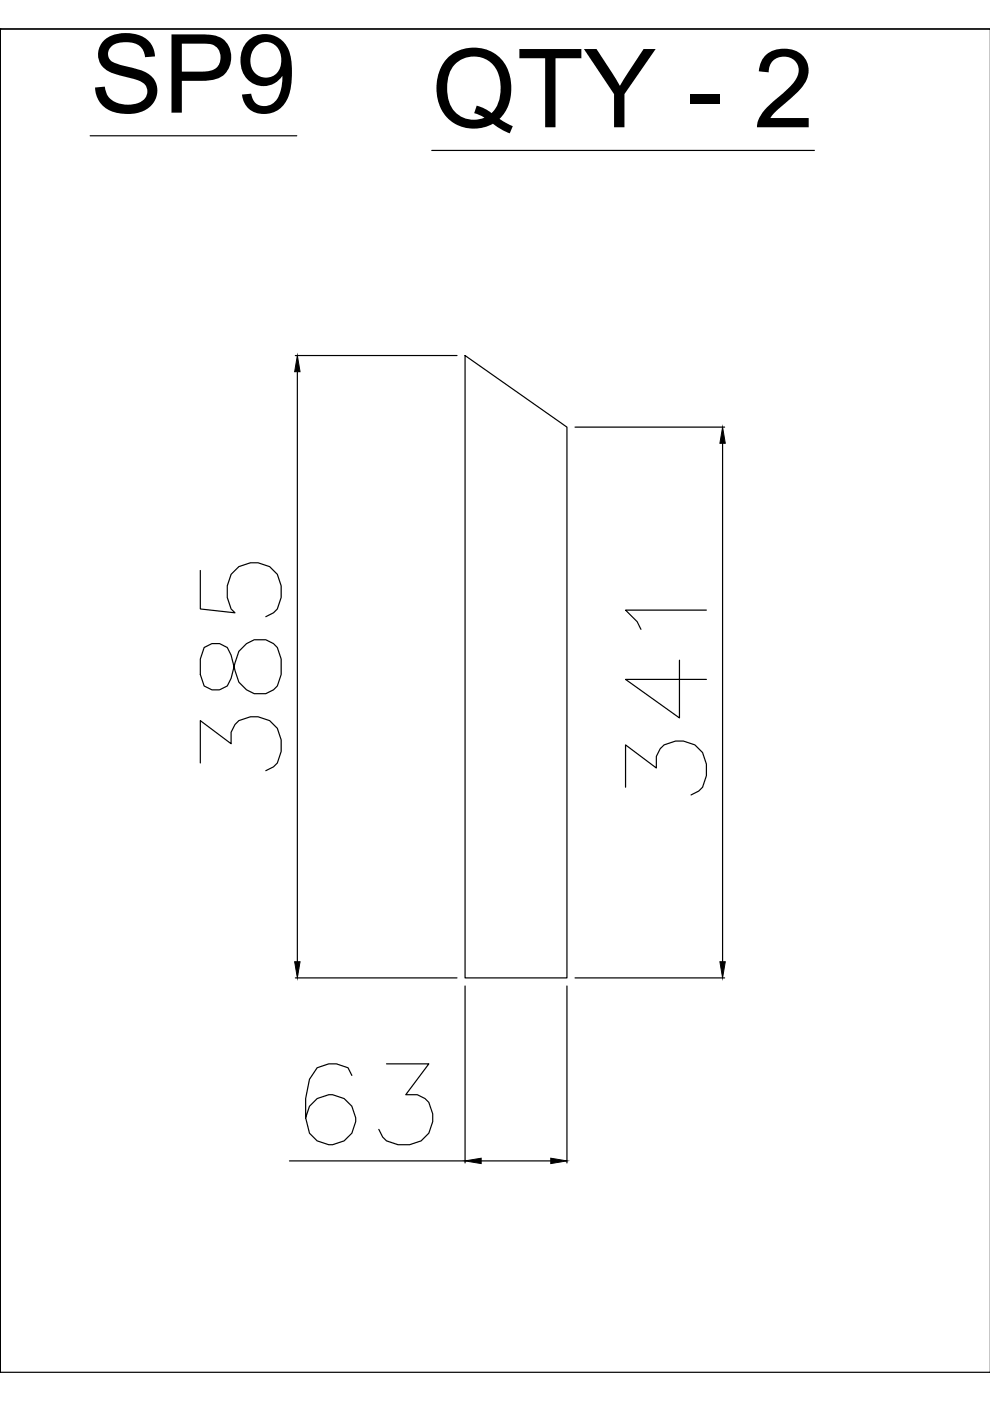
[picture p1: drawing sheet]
<svg xmlns="http://www.w3.org/2000/svg" width="210mm" height="297mm" viewBox="0 0 210 297" stroke-linecap="round" stroke-linejoin="round" font-family="sans-serif">
<defs><g id="words">
<g font-size="23.2">
<text x="19.1" y="23.9">SP9</text>
<text x="91.5" y="27">QTY - 2</text>
</g>
</g></defs>
<!-- layer: 0 -->
<g fill="none" stroke="#000" stroke-width=".25">
<path d="M0 6.1h.1M0 6.1v284.9h210M0 6.1h210h-210v284.9M19.1 28.8h43.8M91.5 31.9h81.2M62.6 75.4h34.3M63 78.8v125.1M98.6 75.4l21.6 15.2v116.7h-21.6zM121.9 90.6h31.7M153.2 94v109.9M42.5 121v8.1l7.3 .8-.8-.8-.8-2.4v-2.5a5.5 5.5 0 0 1 6.5-4.9l2.5 .8 1.6 1.7 .8 2.4v2.5l-.8 2.4-.8 .8-1.6 .9M43.3 137.3l-.8 2.4v3.3l.8 2.4 1.6 .9h1.7l1.6-.9 .8-1.6 .8-3.3a5.5 5.5 0 0 1 6.6-4.9l1.6 .9 .8 .8 .8 2.4v3.3l-.8 2.4-.8 .9a5 5 0 0 1-7.4-1.7l-1.6-5.7-.8-1.6-1.6-.8h-1.7z"/>
<path d="M144.1 140v12.2l-11.5-8.2h17.2M149.8 129.4h-17.2l2.5 2.4 .8 1.6M42.5 161.8v-9l6.5 4.9v-2.5l.8-1.6 .8-.8a6.2 6.2 0 0 1 8.2 1.6l.8 2.5v2.4l-.8 2.5-.8 .8-1.6 .8M132.6 166.9v-9l6.6 4.9v-2.4l.8-1.7 .8-.8a6.2 6.2 0 0 1 8.2 1.7l.8 2.4v2.5l-.8 2.4-.9 .8-1.6 .8M62.6 207.3h34.3M98.6 209v37.6M120.2 209v37.6M121.9 207.3h31.7M74.6 228l-.8-1.6-2.5-.8h-1.6l-2.5 .8-1.6 2.4-.8 4.1v4.1l.8 3.3 1.6 1.6 2.5 .8h.8l2.5-.8 1.6-1.6 .8-2.5a5.3 5.3 0 0 0-5.7-5.7l-2.5 .8-1.6 1.6-.8 2.5M81.9 225.6h9l-4.9 6.5h2.5l1.6 .8 .8 .8a6.2 6.2 0 0 1-1.6 8.2l-2.5 .8h-2.4l-2.5-.8-.8-.8-.8-1.7M61.4 246.1h37.2M102 246.1h14.8"/>
</g>
<path d="M63 75.4l.6 3.4h-1.1zM153.2 90.6l.6 3.4h-1.2zM62.5 203.9h1.1l-.6 3.4zM152.6 203.9h1.2l-.6 3.4zM98.6 246.1l3.4-.5v1.1zM116.8 245.6l3.4 .5-3.4 .6z" fill="#000" stroke="#000" stroke-width=".21"/>
<use href="#words"/>
</svg>
